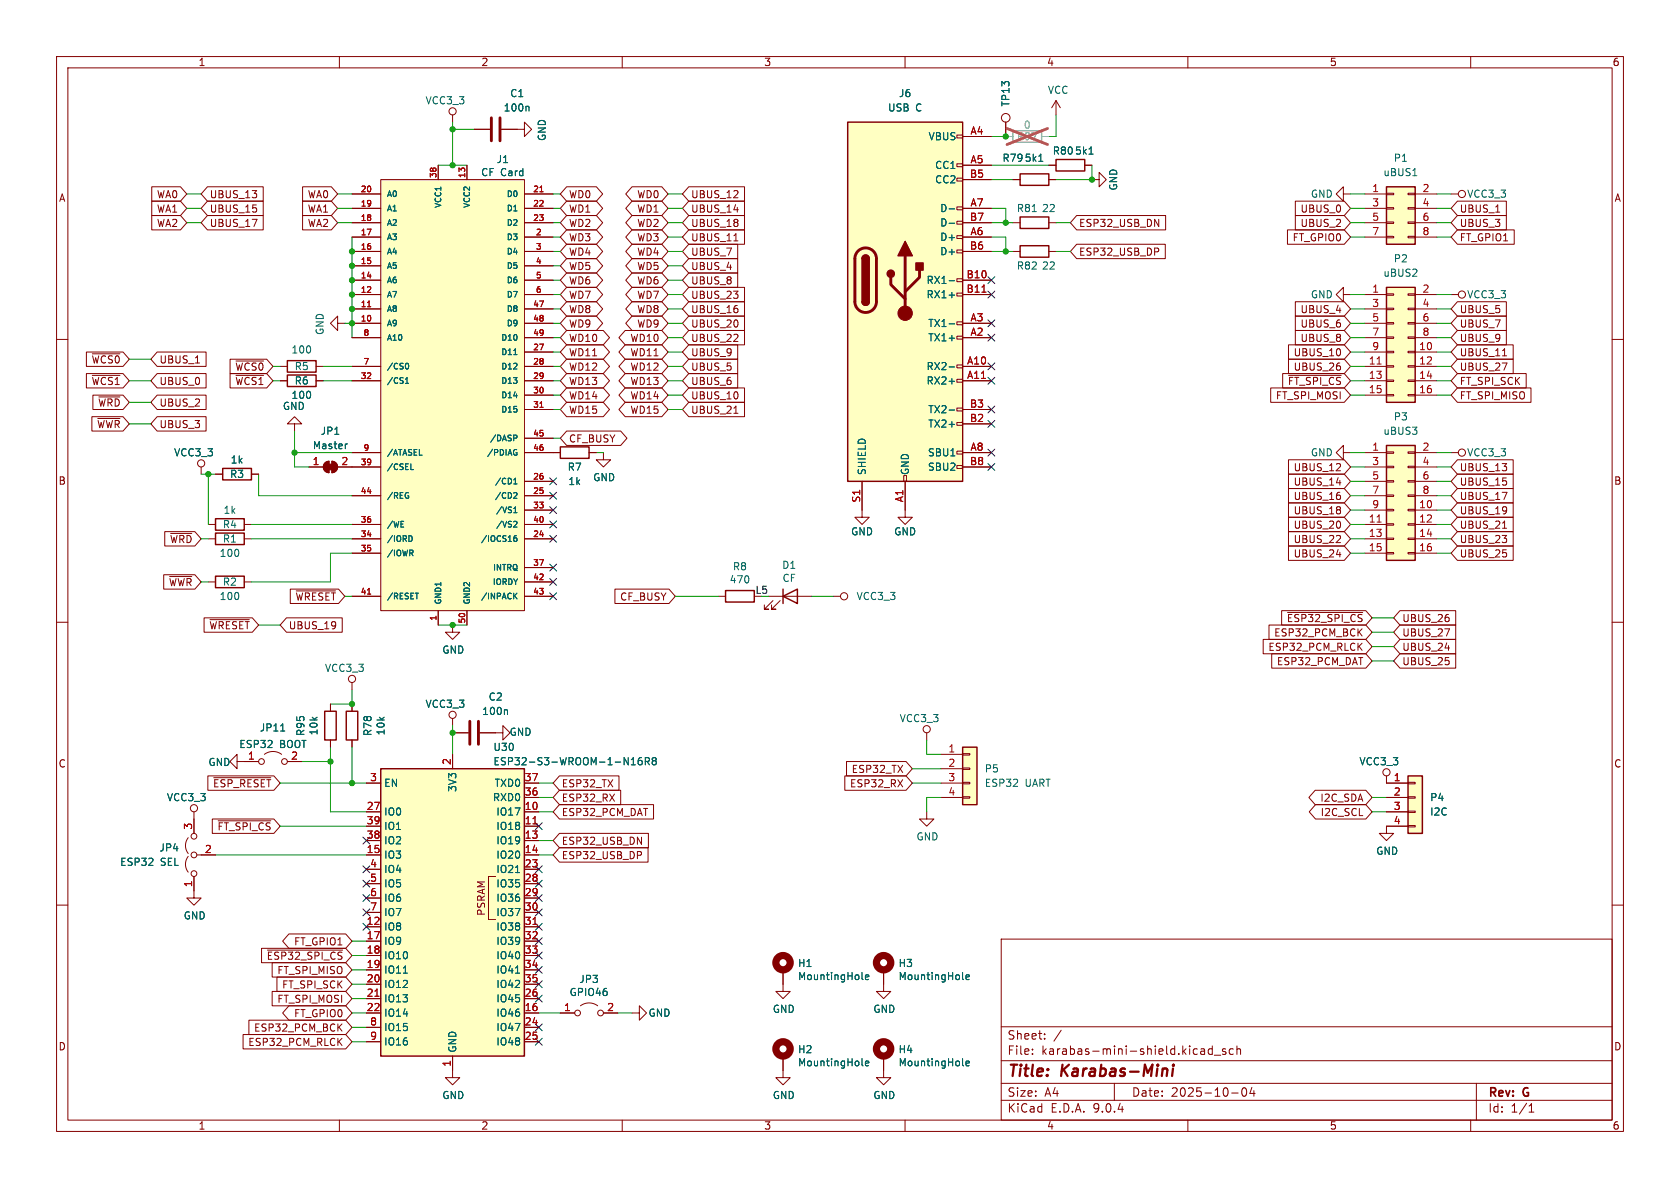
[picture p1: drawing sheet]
<svg xmlns="http://www.w3.org/2000/svg" width="297mm" height="210mm" viewBox="0 0 297 210" stroke-linecap="round" stroke-linejoin="round" font-family="sans-serif">
<defs><g id="words">
<g font-size="2.8" fill="#840000">
<text x="178" y="190.9">Title:</text>
<text x="187.7" y="190.9">Karabas-Mini</text>
</g>
<g font-size="2.1" fill="#840000">
<text x="178" y="184">Sheet:</text>
<text x="178" y="186.7">File:</text>
<text x="184.1" y="186.7">karabas-mini-shield.kicad_sch</text>
<text x="178" y="196.9">KiCad</text>
<text x="178" y="194.1">Size:</text>
<text x="184.7" y="194.1">A4</text>
<text x="185.7" y="196.9">E.D.A.</text>
<text x="193.3" y="196.9">9.0.4</text>
<text x="200" y="194.1">Date:</text>
<text x="207" y="194.1">2025-10-04</text>
<text x="263" y="194.3">Rev:</text>
<text x="263" y="196.9">Id:</text>
<text x="267.1" y="196.9">1/1</text>
<text x="269.4" y="194.3">G</text>
</g>
<g font-size="1.8" fill="#840000">
<text x="35" y="11.9">1</text>
<text x="85" y="11.9">2</text>
<text x="135" y="11.9">3</text>
<text x="185" y="11.9">4</text>
<text x="235" y="11.9">5</text>
<text x="285" y="11.9">6</text>
<text x="10.3" y="35.9">A</text>
<text x="27.6" y="35.2">WA0</text>
<text x="37" y="35.2">UBUS_13</text>
<text x="54.3" y="35.2">WA0</text>
<text x="100.5" y="35.2">WD0</text>
<text x="112.5" y="35.2">WD0</text>
<text x="122.1" y="35.2">UBUS_12</text>
<text x="285.3" y="35.9">A</text>
<text x="27.6" y="40.3">WA2</text>
<text x="27.6" y="37.8">WA1</text>
<text x="37" y="40.3">UBUS_17</text>
<text x="37" y="37.8">UBUS_15</text>
<text x="54.3" y="37.8">WA1</text>
<text x="54.3" y="40.3">WA2</text>
<text x="100.5" y="37.8">WD1</text>
<text x="100.5" y="40.3">WD2</text>
<text x="112.5" y="37.8">WD1</text>
<text x="112.5" y="40.3">WD2</text>
<text x="122.1" y="40.3">UBUS_18</text>
<text x="122.1" y="37.8">UBUS_14</text>
<text x="190.7" y="40.3">ESP32_USB_DN</text>
<text x="229.8" y="37.8">UBUS_0</text>
<text x="229.8" y="40.3">UBUS_2</text>
<text x="258" y="37.8">UBUS_1</text>
<text x="258" y="40.3">UBUS_3</text>
<text x="100.5" y="42.9">WD3</text>
<text x="100.5" y="45.4">WD4</text>
<text x="100.5" y="47.9">WD5</text>
<text x="112.5" y="42.9">WD3</text>
<text x="112.5" y="45.4">WD4</text>
<text x="112.5" y="47.9">WD5</text>
<text x="122.1" y="45.4">UBUS_7</text>
<text x="122.1" y="42.9">UBUS_11</text>
<text x="122.1" y="47.9">UBUS_4</text>
<text x="190.7" y="45.4">ESP32_USB_DP</text>
<text x="228.4" y="42.9">FT_GPIO0</text>
<text x="258" y="42.9">FT_GPIO1</text>
<text x="100.5" y="53">WD7</text>
<text x="100.5" y="50.5">WD6</text>
<text x="112.5" y="50.5">WD6</text>
<text x="112.5" y="53">WD7</text>
<text x="122.1" y="53">UBUS_23</text>
<text x="122.1" y="50.5">UBUS_8</text>
<text x="100.5" y="55.6">WD8</text>
<text x="100.5" y="58.1">WD9</text>
<text x="112.5" y="55.6">WD8</text>
<text x="112.5" y="58.1">WD9</text>
<text x="122.1" y="58.1">UBUS_20</text>
<text x="122.1" y="55.6">UBUS_16</text>
<text x="229.8" y="55.6">UBUS_4</text>
<text x="229.8" y="58.1">UBUS_6</text>
<text x="258" y="55.6">UBUS_5</text>
<text x="258" y="58.1">UBUS_7</text>
<text x="16.1" y="64.5">~{WCS0}</text>
<text x="28.1" y="64.5">UBUS_1</text>
<text x="41.5" y="65.7">~{WCS0}</text>
<text x="100.5" y="60.6">WD10</text>
<text x="100.5" y="63.2">WD11</text>
<text x="100.5" y="65.7">WD12</text>
<text x="111.3" y="60.6">WD10</text>
<text x="111.3" y="65.7">WD12</text>
<text x="111.3" y="63.2">WD11</text>
<text x="122.1" y="65.7">UBUS_5</text>
<text x="122.1" y="60.6">UBUS_22</text>
<text x="122.1" y="63.2">UBUS_9</text>
<text x="228.6" y="65.7">UBUS_26</text>
<text x="228.6" y="63.2">UBUS_10</text>
<text x="229.8" y="60.6">UBUS_8</text>
<text x="258" y="63.2">UBUS_11</text>
<text x="258" y="60.6">UBUS_9</text>
<text x="258" y="65.7">UBUS_27</text>
<text x="16.1" y="68.3">~{WCS1}</text>
<text x="28.1" y="68.3">UBUS_0</text>
<text x="41.5" y="68.3">~{WCS1}</text>
<text x="100.5" y="70.8">WD14</text>
<text x="100.5" y="68.3">WD13</text>
<text x="111.3" y="70.8">WD14</text>
<text x="111.3" y="68.3">WD13</text>
<text x="122.1" y="68.3">UBUS_6</text>
<text x="122.1" y="70.8">UBUS_10</text>
<text x="225.5" y="70.8">FT_SPI_MOSI</text>
<text x="227.6" y="68.3">~{FT_SPI_CS}</text>
<text x="258" y="70.8">FT_SPI_MISO</text>
<text x="258" y="68.3">FT_SPI_SCK</text>
<text x="17.1" y="75.9">~{WWR}</text>
<text x="17.2" y="72.1">~{WRD}</text>
<text x="28.1" y="75.9">UBUS_3</text>
<text x="28.1" y="72.1">UBUS_2</text>
<text x="100.5" y="73.3">WD15</text>
<text x="111.3" y="73.3">WD15</text>
<text x="122.1" y="73.3">UBUS_21</text>
<text x="100.5" y="78.4">CF_BUSY</text>
<text x="228.6" y="83.5">UBUS_12</text>
<text x="258" y="83.5">UBUS_13</text>
<text x="10.3" y="85.9">B</text>
<text x="228.6" y="86">UBUS_14</text>
<text x="228.6" y="88.6">UBUS_16</text>
<text x="258" y="88.6">UBUS_17</text>
<text x="258" y="86">UBUS_15</text>
<text x="285.3" y="85.9">B</text>
<text x="228.6" y="91.1">UBUS_18</text>
<text x="228.6" y="93.7">UBUS_20</text>
<text x="258" y="93.7">UBUS_21</text>
<text x="258" y="91.1">UBUS_19</text>
<text x="228.6" y="96.2">UBUS_22</text>
<text x="228.6" y="98.7">UBUS_24</text>
<text x="258" y="96.2">UBUS_23</text>
<text x="258" y="98.7">UBUS_25</text>
<text x="109.5" y="106.4">CF_BUSY</text>
<text x="36.9" y="111.4">~{WRESET}</text>
<text x="51" y="111.4">UBUS_19</text>
<text x="225.2" y="112.7">ESP32_PCM_BCK</text>
<text x="227.4" y="110.2">~{ESP32_SPI_CS}</text>
<text x="247.8" y="112.7">UBUS_27</text>
<text x="247.8" y="110.2">UBUS_26</text>
<text x="224.1" y="115.3">ESP32_PCM_RLCK</text>
<text x="225.6" y="117.8">ESP32_PCM_DAT</text>
<text x="247.8" y="115.3">UBUS_24</text>
<text x="247.8" y="117.8">UBUS_25</text>
<text x="10.3" y="135.9">C</text>
<text x="150.5" y="136.8">ESP32_TX</text>
<text x="285.3" y="135.9">C</text>
<text x="37.6" y="139.4">~{ESP_RESET}</text>
<text x="99.2" y="139.4">ESP32_TX</text>
<text x="99.2" y="141.9">ESP32_RX</text>
<text x="150.2" y="139.4">ESP32_RX</text>
<text x="233.3" y="141.9">I2C_SDA</text>
<text x="38.3" y="147">~{FT_SPI_CS}</text>
<text x="99.2" y="144.5">ESP32_PCM_DAT</text>
<text x="99.2" y="149.5">ESP32_USB_DN</text>
<text x="233.4" y="144.5">I2C_SCL</text>
<text x="99.2" y="152.1">ESP32_USB_DP</text>
<text x="86" y="162" transform="rotate(-90 86 162)">PSRAM</text>
<text x="51.9" y="167.3">FT_GPIO1</text>
<text x="47.1" y="169.9">~{ESP32_SPI_CS}</text>
<text x="48.9" y="172.4">FT_SPI_MISO</text>
<text x="48.9" y="177.5">FT_SPI_MOSI</text>
<text x="49.8" y="174.9">FT_SPI_SCK</text>
<text x="10.3" y="185.9">D</text>
<text x="43.8" y="185.1">ESP32_PCM_RLCK</text>
<text x="44.8" y="182.6">ESP32_PCM_BCK</text>
<text x="51.9" y="180">FT_GPIO0</text>
<text x="285.3" y="185.9">D</text>
<text x="35" y="199.9">1</text>
<text x="85" y="199.9">2</text>
<text x="135" y="199.9">3</text>
<text x="185" y="199.9">4</text>
<text x="235" y="199.9">5</text>
<text x="285" y="199.9">6</text>
</g>
<g font-size="1.8" fill="#006464">
<text x="90.1" y="17.4">C1</text>
<text x="158.8" y="17.4">J6</text>
<text x="185.2" y="16.8">VCC</text>
<text x="75.1" y="18.6">VCC3_3</text>
<text x="88.9" y="19.9">100n</text>
<text x="156.9" y="19.9">USB</text>
<text x="161.9" y="19.9">C</text>
<text x="178.7" y="18.9" transform="rotate(-90 178.7 18.9)">TP13</text>
<text x="87.7" y="29">J1</text>
<text x="96.7" y="25" transform="rotate(-90 96.7 25)">GND</text>
<text x="164.1" y="25">VBUS</text>
<text x="177.1" y="28.8">R79</text>
<text x="181.1" y="28.8">5k1</text>
<text x="186" y="27.5">R80</text>
<text x="189.9" y="27.5">5k1</text>
<text x="246.3" y="28.8">P1</text>
<text x="85" y="31.3">CF Card</text>
<text x="165.2" y="30.1">CC1</text>
<text x="165.2" y="32.6">CC2</text>
<text x="197.7" y="33.8" transform="rotate(-90 197.7 33.8)">GND</text>
<text x="231.6" y="35.2">GND</text>
<text x="244.5" y="31.3">uBUS1</text>
<text x="259.3" y="35.2">VCC3_3</text>
<text x="166.1" y="37.7">D-</text>
<text x="166.1" y="40.2">D-</text>
<text x="179.7" y="37.7">R81</text>
<text x="184.1" y="37.7">22</text>
<text x="166.1" y="42.8">D+</text>
<text x="166.1" y="45.3">D+</text>
<text x="179.7" y="47.9">R82</text>
<text x="184.1" y="47.9">22</text>
<text x="246.3" y="46.6">P2</text>
<text x="163.7" y="50.4">RX1-</text>
<text x="163.7" y="52.9">RX1+</text>
<text x="231.6" y="52.9">GND</text>
<text x="244.5" y="49.1">uBUS2</text>
<text x="259.3" y="52.9">VCC3_3</text>
<text x="57.4" y="59.3" transform="rotate(-90 57.4 59.3)">GND</text>
<text x="164" y="58">TX1-</text>
<text x="51.4" y="62.7">100</text>
<text x="52" y="65.6">R5</text>
<text x="163.7" y="65.6">RX2-</text>
<text x="164" y="60.6">TX1+</text>
<text x="51.4" y="70.7">100</text>
<text x="52" y="68.2">R6</text>
<text x="163.7" y="68.2">RX2+</text>
<text x="49.9" y="72.7">GND</text>
<text x="56.6" y="77.1">JP1</text>
<text x="164" y="73.3">TX2-</text>
<text x="164" y="75.8">TX2+</text>
<text x="244.5" y="77.1">uBUS3</text>
<text x="246.3" y="74.5">P3</text>
<text x="30.7" y="80.9">VCC3_3</text>
<text x="40.7" y="82.1">1k</text>
<text x="55.2" y="79.6">Master</text>
<text x="100.3" y="83.4">R7</text>
<text x="163.9" y="80.9">SBU1</text>
<text x="163.9" y="83.4">SBU2</text>
<text x="231.6" y="80.9">GND</text>
<text x="259.3" y="80.9">VCC3_3</text>
<text x="40.6" y="84.7">R3</text>
<text x="100.4" y="86">1k</text>
<text x="104.8" y="85.3">GND</text>
<text x="153.3" y="84.1" transform="rotate(-90 153.3 84.1)">SHIELD</text>
<text x="160.9" y="84.1" transform="rotate(-90 160.9 84.1)">GND</text>
<text x="39.3" y="93.6">R4</text>
<text x="39.4" y="91">1k</text>
<text x="150.4" y="94.8">GND</text>
<text x="158" y="94.8">GND</text>
<text x="38.7" y="98.7">100</text>
<text x="39.3" y="96.1">R1</text>
<text x="129.5" y="101">R8</text>
<text x="138.2" y="100.8">D1</text>
<text x="38.7" y="106.3">100</text>
<text x="39.3" y="103.7">R2</text>
<text x="128.9" y="103.3">470</text>
<text x="138.2" y="103.1">CF</text>
<text x="151.3" y="106.3">VCC3_3</text>
<text x="57.4" y="119">VCC3_3</text>
<text x="78.1" y="115.7">GND</text>
<text x="75.1" y="125.3">VCC3_3</text>
<text x="86.3" y="124.1">C2</text>
<text x="45.8" y="129.5">JP11</text>
<text x="54" y="130.2" transform="rotate(-90 54 130.2)">R95</text>
<text x="56.3" y="130.1" transform="rotate(-90 56.3 130.1)">10k</text>
<text x="65.9" y="130.2" transform="rotate(-90 65.9 130.2)">R78</text>
<text x="68.2" y="130.1" transform="rotate(-90 68.2 130.1)">10k</text>
<text x="85.1" y="126.6">100n</text>
<text x="90" y="130.3">GND</text>
<text x="159" y="127.9">VCC3_3</text>
<text x="36.7" y="135.6">GND</text>
<text x="42.2" y="132.4">ESP32</text>
<text x="49.4" y="132.4">BOOT</text>
<text x="87.1" y="132.9">U30</text>
<text x="87.1" y="135.5">ESP32-S3-WROOM-1-N16R8</text>
<text x="174" y="136.8">P5</text>
<text x="240.2" y="135.5">VCC3_3</text>
<text x="29.4" y="141.8">VCC3_3</text>
<text x="67.8" y="139.3">EN</text>
<text x="80.9" y="140.1" transform="rotate(-90 80.9 140.1)">3V3</text>
<text x="87" y="141.8">RXD0</text>
<text x="87.3" y="139.3">TXD0</text>
<text x="174" y="139.3">ESP32</text>
<text x="181.2" y="139.3">UART</text>
<text x="252.7" y="141.8">P4</text>
<text x="67.8" y="144.4">IO0</text>
<text x="67.8" y="146.9">IO1</text>
<text x="67.8" y="149.5">IO2</text>
<text x="87.6" y="144.4">IO17</text>
<text x="87.6" y="146.9">IO18</text>
<text x="87.6" y="149.5">IO19</text>
<text x="161.9" y="148.8">GND</text>
<text x="252.7" y="144.4">I2C</text>
<text x="21.1" y="153.3">ESP32</text>
<text x="28.1" y="150.7">JP4</text>
<text x="28.4" y="153.3">SEL</text>
<text x="67.8" y="152">IO3</text>
<text x="67.8" y="154.5">IO4</text>
<text x="87.6" y="152">IO20</text>
<text x="87.6" y="154.5">IO21</text>
<text x="243.2" y="151.3">GND</text>
<text x="67.8" y="157.1">IO5</text>
<text x="67.8" y="159.6">IO6</text>
<text x="87.6" y="157.1">IO35</text>
<text x="87.6" y="159.6">IO36</text>
<text x="32.4" y="162.7">GND</text>
<text x="67.8" y="162.2">IO7</text>
<text x="67.8" y="164.7">IO8</text>
<text x="67.8" y="167.2">IO9</text>
<text x="87.6" y="162.2">IO37</text>
<text x="87.6" y="164.7">IO38</text>
<text x="87.6" y="167.2">IO39</text>
<text x="67.8" y="169.8">IO10</text>
<text x="67.8" y="172.3">IO11</text>
<text x="87.6" y="169.8">IO40</text>
<text x="87.6" y="172.3">IO41</text>
<text x="102.3" y="174">JP3</text>
<text x="141" y="171.1">H1</text>
<text x="141" y="173.5">MountingHole</text>
<text x="158.8" y="171.1">H3</text>
<text x="158.8" y="173.5">MountingHole</text>
<text x="67.8" y="174.9">IO12</text>
<text x="67.8" y="177.4">IO13</text>
<text x="67.8" y="179.9">IO14</text>
<text x="87.6" y="174.9">IO42</text>
<text x="87.6" y="177.4">IO45</text>
<text x="87.6" y="179.9">IO46</text>
<text x="100.6" y="176.3">GPIO46</text>
<text x="114.5" y="179.9">GND</text>
<text x="136.5" y="179.2">GND</text>
<text x="154.3" y="179.2">GND</text>
<text x="67.8" y="182.5">IO15</text>
<text x="67.8" y="185">IO16</text>
<text x="87.6" y="182.5">IO47</text>
<text x="87.6" y="185">IO48</text>
<text x="80.9" y="186.2" transform="rotate(-90 80.9 186.2)">GND</text>
<text x="141" y="186.4">H2</text>
<text x="141" y="188.7">MountingHole</text>
<text x="158.8" y="186.4">H4</text>
<text x="158.8" y="188.7">MountingHole</text>
<text x="78.1" y="194.5">GND</text>
<text x="136.5" y="194.5">GND</text>
<text x="154.3" y="194.5">GND</text>
</g>
<g font-size="1.8" fill="#a90000">
<text x="171.5" y="23.9">A4</text>
<text x="171.5" y="29">A5</text>
<text x="171.4" y="31.5">B5</text>
<text x="242.5" y="34">1</text>
<text x="251.4" y="34">2</text>
<text x="171.4" y="39.1">B7</text>
<text x="171.5" y="36.6">A7</text>
<text x="171.5" y="41.7">A6</text>
<text x="242.5" y="36.6">3</text>
<text x="242.5" y="39.1">5</text>
<text x="242.5" y="41.7">7</text>
<text x="251.4" y="36.6">4</text>
<text x="251.4" y="39.1">6</text>
<text x="251.4" y="41.7">8</text>
<text x="171.4" y="44.2">B6</text>
<text x="170.8" y="49.3">B10</text>
<text x="170.8" y="51.8">B11</text>
<text x="242.5" y="51.8">1</text>
<text x="251.4" y="51.8">2</text>
<text x="171.5" y="56.9">A3</text>
<text x="171.5" y="59.4">A2</text>
<text x="242.5" y="54.4">3</text>
<text x="242.5" y="56.9">5</text>
<text x="242.5" y="59.4">7</text>
<text x="251.4" y="54.4">4</text>
<text x="251.4" y="56.9">6</text>
<text x="251.4" y="59.4">8</text>
<text x="170.9" y="64.5">A10</text>
<text x="241.9" y="64.5">11</text>
<text x="242.5" y="62">9</text>
<text x="250.8" y="62">10</text>
<text x="250.8" y="64.5">12</text>
<text x="170.9" y="67.1">A11</text>
<text x="241.9" y="67.1">13</text>
<text x="241.9" y="69.6">15</text>
<text x="250.8" y="67.1">14</text>
<text x="250.8" y="69.6">16</text>
<text x="171.4" y="72.1">B3</text>
<text x="171.4" y="74.7">B2</text>
<text x="55.2" y="82.3">1</text>
<text x="60.3" y="82.3">2</text>
<text x="171.4" y="82.3">B8</text>
<text x="171.5" y="79.8">A8</text>
<text x="242.5" y="79.8">1</text>
<text x="242.5" y="82.3">3</text>
<text x="251.4" y="79.8">2</text>
<text x="251.4" y="82.3">4</text>
<text x="152.1" y="88.9" transform="rotate(-90 152.1 88.9)">S1</text>
<text x="159.8" y="88.9" transform="rotate(-90 159.8 88.9)">A1</text>
<text x="242.5" y="84.8">5</text>
<text x="242.5" y="87.4">7</text>
<text x="242.5" y="89.9">9</text>
<text x="250.8" y="89.9">10</text>
<text x="251.4" y="84.8">6</text>
<text x="251.4" y="87.4">8</text>
<text x="241.9" y="92.5">11</text>
<text x="241.9" y="95">13</text>
<text x="250.8" y="92.5">12</text>
<text x="250.8" y="95">14</text>
<text x="241.9" y="97.5">15</text>
<text x="250.8" y="97.5">16</text>
<text x="43.7" y="134.4">1</text>
<text x="51.4" y="134.4">2</text>
<text x="79.8" y="135.3" transform="rotate(-90 79.8 135.3)">2</text>
<text x="167.6" y="133.1">1</text>
<text x="167.6" y="135.6">2</text>
<text x="64.7" y="143.3">27</text>
<text x="65.3" y="138.2">3</text>
<text x="92.7" y="138.2">37</text>
<text x="92.7" y="140.7">36</text>
<text x="92.7" y="143.3">10</text>
<text x="167.6" y="138.2">3</text>
<text x="167.6" y="140.7">4</text>
<text x="246.3" y="138.2">1</text>
<text x="246.3" y="140.7">2</text>
<text x="246.3" y="143.3">3</text>
<text x="34" y="146.8" transform="rotate(-90 34 146.8)">3</text>
<text x="64.7" y="145.8">39</text>
<text x="64.7" y="148.3">38</text>
<text x="92.7" y="145.8">11</text>
<text x="92.7" y="148.3">13</text>
<text x="246.3" y="145.8">4</text>
<text x="36.1" y="150.9">2</text>
<text x="64.7" y="150.9">15</text>
<text x="65.3" y="153.4">4</text>
<text x="65.3" y="156">5</text>
<text x="92.7" y="150.9">14</text>
<text x="92.7" y="153.4">23</text>
<text x="92.7" y="156">28</text>
<text x="34" y="156.9" transform="rotate(-90 34 156.9)">1</text>
<text x="65.3" y="158.5">6</text>
<text x="65.3" y="161">7</text>
<text x="92.7" y="158.5">29</text>
<text x="92.7" y="161">30</text>
<text x="64.7" y="163.6">12</text>
<text x="64.7" y="166.1">17</text>
<text x="92.7" y="163.6">31</text>
<text x="92.7" y="166.1">32</text>
<text x="64.7" y="168.7">18</text>
<text x="64.7" y="171.2">19</text>
<text x="64.7" y="173.7">20</text>
<text x="92.7" y="168.7">33</text>
<text x="92.7" y="171.2">34</text>
<text x="92.7" y="173.7">35</text>
<text x="64.7" y="176.3">21</text>
<text x="64.7" y="178.8">22</text>
<text x="92.7" y="176.3">26</text>
<text x="92.7" y="178.8">16</text>
<text x="99.6" y="178.8">1</text>
<text x="107.2" y="178.8">2</text>
<text x="65.3" y="181.4">8</text>
<text x="65.3" y="183.9">9</text>
<text x="92.7" y="181.4">24</text>
<text x="92.7" y="183.9">25</text>
<text x="79.8" y="188.7" transform="rotate(-90 79.8 188.7)">1</text>
</g>
<g font-size="1.8" fill="#989898">
<text x="180.9" y="23">0</text>
<text x="179.7" y="25">R97</text>
</g>
<g font-size="1.8" fill="#009600">
<text x="29.9" y="96.2">~{WRD}</text>
<text x="29.8" y="103.8">~{WWR}</text>
<text x="52.1" y="106.4">~{WRESET}</text>
<text x="133.4" y="105.1">L5</text>
</g>
<g font-size="1.4" fill="#a90000">
<text x="63.7" y="34">20</text>
<text x="77.2" y="31.6" transform="rotate(-90 77.2 31.6)">38</text>
<text x="82.3" y="31.6" transform="rotate(-90 82.3 31.6)">13</text>
<text x="94.2" y="34">21</text>
<text x="63.7" y="36.6">19</text>
<text x="63.7" y="39.1">18</text>
<text x="63.7" y="41.7">17</text>
<text x="94.2" y="36.6">22</text>
<text x="94.2" y="39.1">23</text>
<text x="94.6" y="41.7">2</text>
<text x="63.7" y="44.2">16</text>
<text x="63.7" y="46.7">15</text>
<text x="94.6" y="44.2">3</text>
<text x="94.6" y="46.7">4</text>
<text x="63.7" y="49.3">14</text>
<text x="63.7" y="51.8">12</text>
<text x="94.6" y="49.3">5</text>
<text x="94.6" y="51.8">6</text>
<text x="63.7" y="54.4">11</text>
<text x="63.7" y="56.9">10</text>
<text x="64.2" y="59.4">8</text>
<text x="94.2" y="54.4">47</text>
<text x="94.2" y="56.9">48</text>
<text x="94.2" y="59.4">49</text>
<text x="64.2" y="64.5">7</text>
<text x="94.2" y="62">27</text>
<text x="94.2" y="64.5">28</text>
<text x="63.7" y="67.1">32</text>
<text x="94.2" y="67.1">29</text>
<text x="94.2" y="69.6">30</text>
<text x="94.2" y="72.1">31</text>
<text x="94.2" y="77.2">45</text>
<text x="63.7" y="82.3">39</text>
<text x="64.2" y="79.8">9</text>
<text x="94.2" y="79.8">46</text>
<text x="63.7" y="87.4">44</text>
<text x="94.2" y="84.8">26</text>
<text x="94.2" y="87.4">25</text>
<text x="94.2" y="89.9">33</text>
<text x="63.7" y="92.5">36</text>
<text x="63.7" y="95">34</text>
<text x="94.2" y="92.5">40</text>
<text x="94.2" y="95">24</text>
<text x="63.7" y="97.5">35</text>
<text x="94.2" y="100.1">37</text>
<text x="63.7" y="105.2">41</text>
<text x="94.2" y="102.6">42</text>
<text x="94.2" y="105.2">43</text>
<text x="77.2" y="109.8" transform="rotate(-90 77.2 109.8)">1</text>
<text x="82.3" y="110.3" transform="rotate(-90 82.3 110.3)">50</text>
</g>
<g font-size="1.4" fill="#006464">
<text x="68.3" y="35">A0</text>
<text x="89.5" y="35">D0</text>
<text x="68.3" y="37.6">A1</text>
<text x="68.3" y="40.1">A2</text>
<text x="78.2" y="36.9" transform="rotate(-90 78.2 36.9)">VCC1</text>
<text x="83.3" y="36.9" transform="rotate(-90 83.3 36.9)">VCC2</text>
<text x="89.5" y="37.6">D1</text>
<text x="89.5" y="40.1">D2</text>
<text x="68.3" y="42.6">A3</text>
<text x="68.3" y="45.2">A4</text>
<text x="68.3" y="47.7">A5</text>
<text x="89.5" y="42.6">D3</text>
<text x="89.5" y="45.2">D4</text>
<text x="89.5" y="47.7">D5</text>
<text x="68.3" y="50.3">A6</text>
<text x="68.3" y="52.8">A7</text>
<text x="89.5" y="50.3">D6</text>
<text x="89.5" y="52.8">D7</text>
<text x="68.3" y="55.3">A8</text>
<text x="68.3" y="57.9">A9</text>
<text x="89.5" y="55.3">D8</text>
<text x="89.5" y="57.9">D9</text>
<text x="68.3" y="60.4">A10</text>
<text x="68.3" y="65.5">/CS0</text>
<text x="88.5" y="60.4">D10</text>
<text x="88.5" y="63">D11</text>
<text x="88.5" y="65.5">D12</text>
<text x="68.3" y="68">/CS1</text>
<text x="88.5" y="68">D13</text>
<text x="88.5" y="70.6">D14</text>
<text x="88.5" y="73.1">D15</text>
<text x="68.3" y="80.7">/ATASEL</text>
<text x="68.3" y="83.3">/CSEL</text>
<text x="86" y="80.7">/PDIAG</text>
<text x="86.5" y="78.2">/DASP</text>
<text x="68.3" y="88.4">/REG</text>
<text x="87.4" y="85.8">/CD1</text>
<text x="87.4" y="88.4">/CD2</text>
<text x="68.3" y="93.4">/WE</text>
<text x="68.3" y="96">/IORD</text>
<text x="84.9" y="96">/IOCS16</text>
<text x="87.6" y="90.9">/VS1</text>
<text x="87.6" y="93.4">/VS2</text>
<text x="68.3" y="98.5">/IOWR</text>
<text x="87" y="101.1">INTRQ</text>
<text x="68.3" y="106.1">/RESET</text>
<text x="78.2" y="106.9" transform="rotate(-90 78.2 106.9)">GND1</text>
<text x="83.3" y="106.9" transform="rotate(-90 83.3 106.9)">GND2</text>
<text x="84.9" y="106.1">/INPACK</text>
<text x="87" y="103.6">IORDY</text>
</g>
</g></defs>
<g fill="none" stroke="#840000" stroke-width=".18">
<path d="M10 10h277v190h-277zM12 12h273v186h-273zM60 10v2M110 10v2M160 10v2M210 10v2M260 10v2M179.1 39.4h1.2M185.4 39.4h1.3M179.1 44.5h1.2M185.4 44.5h1.3M10 60h2"/>
<path d="M49.5 67.3h1.3M52.1 74.9h1.2l-1.2-1.2-1.3 1.2h1.3v1.3M55.9 67.3h1.2M285 60h2M35.6 82.6v1.2M36.8 92.7h1.3M36.8 95.3h1.3M38.1 83.8h1.3M43.2 92.7h1.2M43.2 95.3h1.2M44.4 83.8h1.3M10 110h2"/>
<path d="M36.8 102.9h1.3M43.2 102.9h1.2M80 110.5v1.3h1.3l-1.3 1.2-1.3-1.2h1.3M285 110h2M41.9 134.6v-1.2l-1.3 1.2 1.3 1.3v-1.3h3.8M46.7 133.4a2.54 2.54 0 0 1 3.1 0M50.8 134.6h2.5M58.4 124.5v1.2M58.4 130.8v1.3M62.2 120.7v1.2M62.2 124.5v1.2M62.2 130.8v1.3"/>
<path d="M80 127v1.3M80 129.5h2.8M84.8 129.5h4.1v-1.2l1.3 1.2-1.3 1.3v-1.3M10 160h2M177 166h108v32h-108zM285 160h2M60 198v2M110 198v2M160 198v2M177 194.5h108M177 191.5h108M177 187.5h108"/>
<path d="M177 181.5h108M182.5 186.3v.1M182.5 185.5v.1M184.7 183.6v.1M184.7 182.8v.1M187.6 182.1l-1.3 2M197 191.5v3M210 198v2M212.5 185.4h.2l.3 .2v.8M213 186.3l-.5 .1M213 185.8h-.5M214.3 185.5l-.4-.1-.3 .3v.4l.1 .2h.6"/>
<path d="M214.3 184.9v1.5M214.7 186.5h1.1M216.7 185.5l-.4-.1-.2 .2 .1 .2 .5 .2v.3h-.6M217.7 193.2h1.2M218 185.5l-.4-.1-.3 .3v.4l.2 .2h.5M218.7 185.5l.2-.1 .3 .1 .1 .9M218.7 184.9v1.5M219.7 192.4l.2-.1a.81 .81 0 0 1 .6 .6 .81 .81 0 0 1-.3 .8l-.2 .1a.81 .81 0 0 1-.3-1.4zM221.3 192.2l-.3 1.1h.9M221.7 192.8v1M260 198v2M261 191.5v6.5"/>
<path d="M270.3 196.6h.9M270.3 195.5l.4-.4v1.5"/>
<circle cx="35.6" cy="81.9" r=".63"/>
<circle cx="46.2" cy="134.6" r=".51"/>
<circle cx="50.3" cy="134.6" r=".51"/>
<circle cx="62.2" cy="120" r=".63"/>
<circle cx="80" cy="126.4" r=".63"/>
</g>
<path d="M206.3 189v1.2M207.4 188.9l-.2 1.3M207.5 188.2l-.1 .2M207.5 188.2l-.2 .1 .1 .1M207.5 188.2v.1l-.1 .1" fill="none" stroke="#840000" stroke-width=".4"/>
<path d="M180.3 38.4h5.1v2h-5.1zM180.3 43.4h5.1v2.1h-5.1zM50.8 66.3h5.1v2h-5.1zM38.1 91.7h5.1v2h-5.1zM38.1 94.2h5.1v2.1h-5.1zM39.4 82.8h5v2h-5zM38.1 101.9h5.1v2h-5.1zM57.4 125.7h2v5.1h-2zM61.2 125.7h2v5.1h-2z" fill="none" stroke="#840000" stroke-width=".25"/>
<path d="M182.5 37.4h.7M49.6 129.2h.7M89.5 125.5l.2 .1v.7" fill="none" stroke="#006464" stroke-width=".18"/>
<path d="M83.1 127.5v4.1M84.6 127.5v4.1" fill="none" stroke="#840000" stroke-width=".51"/>
<path d="M67.3 31.8h25.4v76.2h-25.4z" fill="#ffffc2"/>
<g fill="none" stroke="#840000" stroke-width=".18">
<path d="M62.2 34.3h5.1M62.2 36.8h5.1M62.2 39.4h5.1M67.3 31.8h25.4v76.2h-25.4zM77.5 29.2v2.6M80 20.3v1.3M82.5 29.2v2.6M83.8 22.9h2.8M88.6 22.9h4.1v1.2l1.3-1.2-1.3-1.3v1.3M92.7 34.3h5.1M92.7 36.8h5.1M92.7 39.4h5.1"/>
<path d="M59.7 57.2v-1.3l-1.3 1.3 1.3 1.2v-1.2h1.3M62.2 41.9h5.1M62.2 44.5h5.1M62.2 47h5.1M62.2 49.5h5.1M62.2 52.1h5.1M62.2 54.6h5.1M62.2 57.2h5.1M62.2 59.7h5.1M92.7 41.9h5.1M92.7 44.5h5.1M92.7 47h5.1"/>
<path d="M92.7 49.5h5.1M92.7 52.1h5.1M92.7 54.6h5.1M92.7 57.2h5.1M92.7 59.7h5.1M49.5 64.8h1.3M55.9 64.8h1.2M62.2 64.8h5.1M62.2 67.3h5.1M92.7 64.8h5.1M92.7 67.3h5.1M92.7 62.2h5.1"/>
<path d="M92.7 69.9h5.1M92.7 72.4h5.1M92.7 77.5h5.1M54.6 82.6h2.5M57.4 81.8l.8-.3v2.1a1.02 1.02 0 0 1-1-.7 1.02 1.02 0 0 1 .2-1.1zM58.7 81.5a1.02 1.02 0 0 1 1 1.1 1.02 1.02 0 0 1-1 1zM59.7 82.6h7.6M62.2 80h5.1M62.2 87.6h5.1M62.2 92.7h5.1M62.2 95.3h5.1M62.2 97.8h5.1"/>
<path d="M92.7 80h5.1M92.7 87.6h5.1M92.7 92.7h5.1M92.7 95.3h5.1M92.7 85.1h5.1M92.7 90.2h5.1M237.5 80v-1.3l-1.3 1.3 1.3 1.3v-1.3h1.3M62.2 105.4h5.1M77.5 108v2.5M82.5 108v2.5M92.7 105.4h5.1M92.7 100.3h5.1"/>
<path d="M92.7 102.9h5.1M33.3 151.4a2.26 2.26 0 0 0 0 2.8M33.3 148.1a2.26 2.26 0 0 0 0 2.8M34.3 154.9v3.9h1.3l-1.3 1.2-1.3-1.2h1.3M34.3 143.5v3.8M34.8 151.1h3.3"/>
<circle cx="80" cy="19.7" r=".63"/>
<circle cx="34.3" cy="142.9" r=".63"/>
<circle cx="34.3" cy="151.1" r=".51"/>
<circle cx="34.3" cy="147.8" r=".51"/>
<circle cx="34.3" cy="154.4" r=".51"/>
</g>
<path d="M95.4 33.9h.6M65 54.2h.5M95.4 72h.6M65 105h.5" fill="none" stroke="#a90000" stroke-width=".18"/>
<g fill="none" stroke="#006464" stroke-width=".18">
<path d="M93.3 18.8l.2 .2v.6M61.4 78.5h-.2M71.7 67.8h.5M71.7 67l.3-.2v1M71.9 64.2a.54 .54 0 0 1 .4 .5 .54 .54 0 0 1-.4 .5M90.8 62.7h.6M90.8 76.9h.4l.2 .2-.1 .3h-.5M91.1 79.5h.3M70.9 93.2h.5M70.9 92.2h.5M72.1 87.7h.1v.3l-.1 .1M72.1 87.1h.1"/>
<path d="M72.6 83h.5M72.7 94.7l.2 .4-.2 .6M72.7 97.8l.3 .5M73 97.3v.4M74.1 80.5h.5M90.8 85.6h.6M90.8 84.8l.3-.3v1.1M90.8 89.9l.3-.3v1M90.8 90.6h.6M91 92.2h.3l.1 .2-.6 .8h.6M91 87.1h.3l.1 .3-.6 .7h.6M91.2 80h.2v.4l-.3 .1"/>
<path d="M91.3 94.7h-.3l-.1 .2-.1 .6 .2 .2 .4-.1-.1-.5h-.3l-.2 .2M73.4 104.9h.6M91 105.3l.4 .6M91.4 104.9l-.6 .5"/>
</g>
<path d="M86.9 20.8v4.1M88.4 20.8v4.1" fill="none" stroke="#840000" stroke-width=".51"/>
<g fill="#840000" stroke="#840000" stroke-width=".18">
<path d="M57.9 82h1v1.1h-1z"/>
<path d="M57.4 81.8l.8-.3v2.1a1.02 1.02 0 0 1-1-.7 1.02 1.02 0 0 1 .2-1.1z"/>
<path d="M58.7 81.5a1.02 1.02 0 0 1 1 1.1 1.02 1.02 0 0 1-1 1z"/>
</g>
<path d="M50.8 63.8h5.1v2h-5.1z" fill="none" stroke="#840000" stroke-width=".25"/>
<path d="M170.2 132.1h2.5v10.1h-2.5z" fill="#ffffc2"/>
<path d="M99.1 79h5v2h-5zM128.3 104.4h5v2h-5zM138.4 105.4l2.6-1.3v2.6zM138.4 104.1v2.6M170.2 132.1h2.5v10.1h-2.5z" fill="none" stroke="#840000" stroke-width=".25"/>
<g fill="none" stroke="#840000" stroke-width=".18">
<path d="M97.8 80h1.3M104.1 80h1.3M106.7 80v1.3h1.2l-1.2 1.3-1.3-1.3h1.3M152.4 90.2v1.2h1.3l-1.3 1.3-1.3-1.3h1.3M160 90.2v1.2h1.3l-1.3 1.3-1.3-1.3h1.3M127 105.4h1.3M135.9 105.4h7.6M136.7 106.2l-1.6 1.5h.8h-.8v-.8M137.9 106.2l-1.5 1.5h.8h-.8v-.8M147.3 105.4h1.3M166.4 133.4h3.8M166.4 135.9h3.8"/>
<path d="M166.4 138.4h3.8M170.2 133.2h1.2v.3h-1.2zM170.2 135.8h1.2v.2h-1.2zM170.2 138.3h1.2v.3h-1.2zM163.8 143.5v1.3h1.3l-1.3 1.3-1.2-1.3h1.2M166.4 141h3.8M170.2 140.8h1.2v.3h-1.2z"/>
<circle cx="149.2" cy="105.4" r=".63"/>
</g>
<path d="M248.9 137.2h2.6v10.1h-2.6z" fill="#ffffc2"/>
<path d="M248.9 137.2h2.6v10.1h-2.6z" fill="none" stroke="#840000" stroke-width=".25"/>
<g fill="none" stroke="#840000" stroke-width=".18">
<path d="M256.5 34.3h1.3M256.5 80h1.3M163.8 129.5v1.3M245.1 137.2v1.2h3.8M248.9 138.3h1.3v.3h-1.3zM245.1 141h3.8M245.1 143.5h3.8M248.9 140.8h1.3v.3h-1.3zM248.9 143.4h1.3v.2h-1.3zM248.9 145.9h1.3v.3h-1.3zM248.9 146.1h-3.8v1.2h1.3l-1.3 1.3-1.3-1.3h1.3"/>
<circle cx="258.4" cy="34.3" r=".63"/>
<circle cx="258.4" cy="80" r=".63"/>
<circle cx="163.8" cy="128.9" r=".63"/>
<circle cx="245.1" cy="136.5" r=".63"/>
</g>
<path d="M245.1 78.7h5.1v20.4h-5.1z" fill="#ffffc2"/>
<path d="M245.1 78.7h5.1v20.4h-5.1z" fill="none" stroke="#840000" stroke-width=".25"/>
<g fill="none" stroke="#840000" stroke-width=".18">
<path d="M245.1 79.9h1.3v.2h-1.3zM248.9 79.9h1.3v.2h-1.3zM241.3 80h3.8M241.3 82.6h3.8M241.3 85.1h3.8M241.3 87.6h3.8M241.3 90.2h3.8M241.3 92.7h3.8M241.3 95.3h3.8M241.3 97.8h3.8M245.1 82.4h1.3v.3h-1.3zM245.1 85h1.3v.2h-1.3z"/>
<path d="M245.1 87.5h1.3v.3h-1.3zM245.1 90h1.3v.3h-1.3zM245.1 92.6h1.3v.2h-1.3zM245.1 95.1h1.3v.3h-1.3zM245.1 97.7h1.3v.2h-1.3zM248.9 82.4h1.3v.3h-1.3zM248.9 85h1.3v.2h-1.3zM248.9 87.5h1.3v.3h-1.3zM248.9 90h1.3v.3h-1.3zM248.9 92.6h1.3v.2h-1.3zM248.9 95.1h1.3v.3h-1.3zM248.9 97.7h1.3v.2h-1.3z"/>
<path d="M250.2 80h3.8M250.2 82.6h3.8M250.2 85.1h3.8M250.2 87.6h3.8M250.2 90.2h3.8M250.2 92.7h3.8M250.2 95.3h3.8M250.2 97.8h3.8"/>
</g>
<path d="M243.4 92.3h.8" fill="none" stroke="#a90000" stroke-width=".18"/>
<path d="M245.1 50.8h5.1v20.3h-5.1z" fill="#ffffc2"/>
<path d="M180.3 30.7h5.1v2.1h-5.1zM245.1 50.8h5.1v20.3h-5.1z" fill="none" stroke="#840000" stroke-width=".25"/>
<g fill="none" stroke="#840000" stroke-width=".18">
<path d="M186.7 17.8l-.8 1.3M186.7 17.8l.8 1.3M186.7 17.8v2.5M177.8 21.6v2.5M179.1 31.8h1.2M185.4 31.8h1.3M237.5 52.1v-1.3l-1.3 1.3 1.3 1.2v-1.2h1.3M241.3 52.1h3.8M241.3 54.6h3.8M241.3 57.2h3.8M241.3 59.7h3.8M245.1 51.9h1.3v.3h-1.3z"/>
<path d="M245.1 54.5h1.3v.2h-1.3zM245.1 57h1.3v.3h-1.3zM245.1 59.6h1.3v.2h-1.3zM248.9 51.9h1.3v.3h-1.3zM248.9 54.5h1.3v.2h-1.3zM248.9 57h1.3v.3h-1.3zM248.9 59.6h1.3v.2h-1.3zM250.2 52.1h3.8M250.2 54.6h3.8M250.2 57.2h3.8M250.2 59.7h3.8M241.3 62.2h3.8"/>
<path d="M241.3 64.8h3.8M241.3 67.3h3.8M241.3 69.9h3.8M245.1 62.1h1.3v.3h-1.3zM245.1 64.6h1.3v.3h-1.3zM245.1 67.2h1.3v.2h-1.3zM245.1 69.7h1.3v.3h-1.3zM248.9 62.1h1.3v.3h-1.3zM248.9 64.6h1.3v.3h-1.3zM248.9 67.2h1.3v.2h-1.3zM248.9 69.7h1.3v.3h-1.3zM250.2 62.2h3.8"/>
<path d="M250.2 64.8h3.8M250.2 67.3h3.8M250.2 69.9h3.8"/>
<circle cx="177.8" cy="20.8" r=".76"/>
</g>
<path d="M243.4 64.4h.8" fill="none" stroke="#a90000" stroke-width=".18"/>
<path d="M183.6 28.5h.8" fill="none" stroke="#006464" stroke-width=".18"/>
<path d="M179.1 23.1h5v2h-5z" fill="none" stroke="#a1a1a1" stroke-width=".25"/>
<path d="M177.8 24.1h1.3M184.1 24.1h1.3" fill="none" stroke="#a1a1a1" stroke-width=".18"/>
<path d="M178 22.7l7.2 2.8M185.2 22.7l-7.2 2.8" fill="none" stroke="#e65255" stroke-width=".46"/>
<path d="M245.1 33h5.1v10.2h-5.1z" fill="#ffffc2"/>
<path d="M186.7 28.2h5.1v2h-5.1zM245.1 33h5.1v10.2h-5.1z" fill="none" stroke="#840000" stroke-width=".25"/>
<g fill="none" stroke="#840000" stroke-width=".18">
<path d="M185.4 29.2h1.3M191.8 29.2h1.2M193 31.8h1.3v-1.3l1.3 1.3-1.3 1.2v-1.2M237.5 34.3v-1.3l-1.3 1.3 1.3 1.3v-1.3h1.3M241.3 34.3h3.8M241.3 36.8h3.8M241.3 39.4h3.8M245.1 34.2h1.3v.2h-1.3zM245.1 36.7h1.3v.3h-1.3zM245.1 39.2h1.3v.3h-1.3zM248.9 34.2h1.3v.2h-1.3zM248.9 36.7h1.3v.3h-1.3z"/>
<path d="M248.9 39.2h1.3v.3h-1.3zM250.2 34.3h3.8M250.2 36.8h3.8M250.2 39.4h3.8M241.3 41.9h3.8M245.1 41.8h1.3v.2h-1.3zM248.9 41.8h1.3v.2h-1.3zM250.2 41.9h3.8"/>
</g>
<path d="M192.5 27.2h.8M249.8 31.1h.7" fill="none" stroke="#006464" stroke-width=".18"/>
<path d="M149.9 21.6h20.3v63.5h-20.3z" fill="#ffffc2"/>
<g fill="none" stroke="#840000" stroke-width=".18">
<path d="M169.2 23.9h1v.5h-1zM169.2 29h1v.5h-1zM169.2 31.5h1v.5h-1zM169.2 36.6h1v.5h-1zM169.2 39.1h1v.5h-1zM170.2 24.1h5.1M170.2 29.2h5.1M170.2 31.8h5.1M170.2 36.8h5.1M170.2 39.4h5.1M169.2 41.7h1v.5h-1zM169.2 44.2h1v.5h-1z"/>
<path d="M169.2 49.3h1v.5h-1zM169.2 51.8h1v.5h-1zM169.2 56.9h1v.5h-1zM169.2 59.4h1v.5h-1zM170.2 41.9h5.1M170.2 44.5h5.1M170.2 49.5h5.1M170.2 52.1h5.1M170.2 57.2h5.1M170.2 59.7h5.1M169.2 64.5h1v.5h-1zM169.2 67.1h1v.5h-1z"/>
<path d="M169.2 72.1h1v.5h-1zM169.2 74.7h1v.5h-1zM169.2 79.8h1v.5h-1zM170.2 64.8h5.1M170.2 67.3h5.1M170.2 72.4h5.1M170.2 74.9h5.1M152.4 85.1v5.1M159.8 84.1h.5v1h-.5zM160 85.1v5.1M169.2 82.3h1v.5h-1zM170.2 80h5.1"/>
<path d="M170.2 82.6h5.1M80 189.2v1.3h1.3l-1.3 1.3-1.3-1.3h1.3"/>
</g>
<path d="M149.9 21.6h20.3v63.5h-20.3zM152.4 45.7a.64 .64 0 0 1 .6-.6 .64 .64 0 0 1 .7 .6M152.4 53.3a.64 .64 0 0 0 .6 .7 .64 .64 0 0 0 .7-.7" fill="none" stroke="#840000" stroke-width=".25"/>
<path d="M151.7 44.4a1.9 1.9 0 0 1 2.1-.4 1.9 1.9 0 0 1 1.1 1.7v7.6a1.91 1.91 0 0 1-1.9 1.9 1.91 1.91 0 0 1-1.9-1.9v-7.7l.2-.7zM157.5 49v1.3l2.5 2.5M160 45.2v10.2M162.6 47.8v1.2l-2.6 2.6" fill="none" stroke="#840000" stroke-width=".51"/>
<g fill="#840000" stroke="#840000" stroke-width=".25">
<path d="M152.4 45.7h1.3v7.6h-1.3z"/>
<path d="M152.6 45.3a.64 .64 0 0 1 .7-.2 .64 .64 0 0 1 .4 .6h-1.3z"/>
<path d="M152.4 53.3h1.3a.64 .64 0 0 1-.7 .7 .64 .64 0 0 1-.6-.7z"/>
<path d="M160 42.7l1.3 2.5h-2.6z"/>
<path d="M161.9 46.5h1.3v1.3h-1.3z"/>
<circle cx="157.5" cy="48.4" r=".63"/>
</g>
<circle cx="160" cy="55.4" r="1.27" fill="#840000" stroke="#840000" stroke-width=".18"/>
<path d="M167.8 36.9h1M167.8 39.5h1M167.8 49.6h1M167.8 52.2h1M167.8 57.2h1M167.8 64.9h1M167.8 67.4h1M167.8 72.5h1" fill="none" stroke="#006464" stroke-width=".18"/>
<path d="M173.6 51.7h.7" fill="none" stroke="#a90000" stroke-width=".18"/>
<path d="M67.3 135.9h25.4v50.8h-25.4z" fill="#ffffc2"/>
<path d="M67.3 135.9h25.4v50.8h-25.4z" fill="none" stroke="#840000" stroke-width=".25"/>
<g fill="none" stroke="#840000" stroke-width=".18">
<path d="M26.8 38.1h5.1l1.1 1.3-1.1 1.2h-5.1zM26.8 35.6h5.1l1.1 1.2-1.1 1.3h-5.1zM26.8 33h5.1l1.1 1.3-1.1 1.3h-5.1zM36.7 38.1h9.8v2.5h-9.8l-1.1-1.2zM36.7 33h9.8v2.6h-9.8l-1.1-1.3zM36.7 35.6h9.8v2.5h-9.8l-1.1-1.3zM44.6 38.8h.8l-.5 1.2M53.5 33h5.1l1.1 1.3-1.1 1.3h-5.1zM53.5 35.6h5.1l1.1 1.2-1.1 1.3h-5.1zM53.5 38.1h5.1l1.1 1.3-1.1 1.2h-5.1zM62.2 34.3h5.1M62.2 36.8h5.1"/>
<path d="M62.2 39.4h5.1M77.5 29.2v2.6M82.5 29.2v2.6M83.8 22.9h2.8M88.6 22.9h2.8M92.7 34.3h5.1M92.7 36.8h5.1M92.7 39.4h5.1M100.2 35.6h5.2l1.1 1.2-1.1 1.3h-5.2l-1.1-1.3zM100.2 38.1h5.2l1.1 1.3-1.1 1.2h-5.2l-1.1-1.2zM100.2 33h5.2l1.1 1.3-1.1 1.3h-5.2l-1.1-1.3zM111.7 35.6h5.3l1.1 1.2-1.1 1.3h-5.3l-1.1-1.3z"/>
<path d="M111.7 38.1h5.3l1.1 1.3-1.1 1.2h-5.3l-1.1-1.2zM111.7 33h5.3l1.1 1.3-1.1 1.3h-5.3l-1.1-1.3zM121.8 38.1h9.8v2.5h-9.8l-1.2-1.2zM121.8 35.6h9.8v2.5h-9.8l-1.2-1.3zM121.8 33h9.8v2.6h-9.8l-1.2-1.3zM129.7 37.1h.8M170.2 36.8h5.1M170.2 39.4h5.1M170.2 24.1h5.1M170.2 29.2h5.1M170.2 31.8h5.1M177.8 21.6v2.5"/>
<path d="M179.1 31.8h1.2M185.4 29.2h1.3M185.4 31.8h1.3M190.3 38.1h15.8v2.5h-15.8l-1.1-1.2zM191.8 29.2h1.2M204.1 38.8l.7 1.2v-1.2M229 35.6h8.6l1.2 1.2-1.2 1.3h-8.6zM229 38.1h8.6l1.2 1.3-1.2 1.2h-8.6zM257.7 35.6h8.6v2.5h-8.6l-1.2-1.3zM257.7 38.1h8.6v2.5h-8.6l-1.2-1.2zM264.4 37.5h.7M62.2 52.1h5.1"/>
<path d="M62.2 41.9h5.1M62.2 44.5h5.1M62.2 47h5.1M62.2 49.5h5.1M62.2 54.6h5.1M62.2 57.2h5.1M62.2 59.7h5.1M92.7 52.1h5.1M92.7 41.9h5.1M92.7 44.5h5.1M92.7 47h5.1M92.7 49.5h5.1"/>
<path d="M92.7 54.6h5.1M92.7 57.2h5.1M92.7 59.7h5.1M100.2 58.4h6.4l1.2 1.3-1.2 1.3h-6.4l-1.1-1.3zM100.2 53.3h5.2l1.1 1.3-1.1 1.3h-5.2l-1.1-1.3zM100.2 40.6h5.2l1.1 1.3-1.1 1.3h-5.2l-1.1-1.3zM100.2 43.2h5.2l1.1 1.3-1.1 1.2h-5.2l-1.1-1.2zM100.2 55.9h5.2l1.1 1.3-1.1 1.2h-5.2l-1.1-1.2zM100.2 45.7h5.2l1.1 1.3-1.1 1.3h-5.2l-1.1-1.3zM100.2 50.8h5.2l1.1 1.3-1.1 1.2h-5.2l-1.1-1.2zM100.2 48.3h5.2l1.1 1.2-1.1 1.3h-5.2l-1.1-1.3zM110.5 58.4h6.5l1.1 1.3-1.1 1.3h-6.5l-1.1-1.3z"/>
<path d="M111.7 40.6h5.3l1.1 1.3-1.1 1.3h-5.3l-1.1-1.3zM111.7 43.2h5.3l1.1 1.3-1.1 1.2h-5.3l-1.1-1.2zM111.7 45.7h5.3l1.1 1.3-1.1 1.3h-5.3l-1.1-1.3zM111.7 48.3h5.3l1.1 1.2-1.1 1.3h-5.3l-1.1-1.3zM111.7 53.3h5.3l1.1 1.3-1.1 1.3h-5.3l-1.1-1.3zM111.7 50.8h5.3l1.1 1.3-1.1 1.2h-5.3l-1.1-1.2zM111.7 55.9h5.3l1.1 1.3-1.1 1.2h-5.3l-1.1-1.2zM121.8 55.9h9.8v2.5h-9.8l-1.2-1.2zM121.8 58.4h9.8v2.6h-9.8l-1.2-1.3zM121.8 43.2h8.6v2.5h-8.6l-1.2-1.2zM121.8 40.6h9.8v2.6h-9.8l-1.2-1.3zM121.8 53.3h9.8v2.6h-9.8l-1.2-1.3z"/>
<path d="M121.8 50.8h9.8v2.5h-9.8l-1.2-1.2zM121.8 45.7h8.6v2.6h-8.6l-1.2-1.3zM121.8 48.3h8.6v2.5h-8.6l-1.2-1.3zM129.7 42.6h.8M170.2 52.1h5.1M170.2 41.9h5.1M170.2 44.5h5.1M170.2 49.5h5.1M170.2 57.2h5.1M170.2 59.7h5.1M190.3 43.2h15.7v2.5h-15.7l-1.1-1.2zM204.7 43.9l.1 .2-.1 .4"/>
<path d="M227.6 40.6h10l1.2 1.3-1.2 1.3h-10zM229 53.3h8.6l1.2 1.3-1.2 1.3h-8.6zM229 58.4h8.6l1.2 1.3-1.2 1.3h-8.6zM229 55.9h8.6l1.2 1.3-1.2 1.2h-8.6zM256.5 52.1h1.3M257.7 58.4h8.6v2.6h-8.6l-1.2-1.3zM257.7 53.3h8.6v2.6h-8.6l-1.2-1.3zM257.7 55.9h8.6v2.5h-8.6l-1.2-1.2zM257.7 40.6h10v2.6h-10l-1.2-1.3zM15.3 66h6.4l1.2 1.3-1.2 1.3h-6.4zM15.3 62.2h6.4l1.2 1.3-1.2 1.3h-6.4zM16.2 73.7h5.5l1.2 1.2-1.2 1.3h-5.5z"/>
<path d="M16.3 66.4h4.9M16.3 62.5h4.9M16.4 69.8h5.3l1.2 1.3-1.2 1.3h-5.3zM17.3 74h3.9M17.5 70.2h3.7M27.8 73.7h8.6v2.5h-8.6l-1.1-1.3zM27.8 69.8h8.6v2.6h-8.6l-1.1-1.3zM27.8 62.2h8.6v2.6h-8.6l-1.1-1.3zM27.8 66h8.6v2.6h-8.6l-1.1-1.3zM34.5 64.2h.8M40.7 63.5h6.4l1.2 1.3-1.2 1.2h-6.4zM40.7 66h6.4l1.2 1.3-1.2 1.3h-6.4z"/>
<path d="M41.7 66.4h4.9M41.7 63.8h4.9M49.5 67.3h1.3M55.9 67.3h1.2M62.2 64.8h5.1M62.2 67.3h5.1M92.7 64.8h5.1M92.7 67.3h5.1M92.7 62.2h5.1M92.7 69.9h5.1M92.7 72.4h5.1M92.7 77.5h5.1"/>
<path d="M100.2 61h6.4l1.2 1.2-1.2 1.3h-6.4l-1.1-1.3zM100.2 68.6h6.4l1.2 1.3-1.2 1.2h-6.4l-1.1-1.2zM100.2 63.5h6.4l1.2 1.3-1.2 1.2h-6.4l-1.1-1.2zM100.2 71.1h6.4l1.2 1.3-1.2 1.3h-6.4l-1.1-1.3zM100.2 66h6.4l1.2 1.3-1.2 1.3h-6.4l-1.1-1.3zM100.2 76.2h9.5l1.1 1.3-1.1 1.2h-9.5l-1.1-1.2zM110.5 71.1h6.5l1.1 1.3-1.1 1.3h-6.5l-1.1-1.3zM110.5 68.6h6.5l1.1 1.3-1.1 1.2h-6.5l-1.1-1.2zM110.5 66h6.5l1.1 1.3-1.1 1.3h-6.5l-1.1-1.3zM110.5 63.5h6.5l1.1 1.3-1.1 1.2h-6.5l-1.1-1.2zM110.5 61h6.5l1.1 1.2-1.1 1.3h-6.5l-1.1-1.3zM121.8 66h8.6v2.6h-8.6l-1.2-1.3z"/>
<path d="M121.8 71.1h9.8v2.6h-9.8l-1.2-1.3zM121.8 63.5h8.6v2.5h-8.6l-1.2-1.2zM121.8 68.6h9.8v2.5h-9.8l-1.2-1.2zM121.8 61h8.6v2.5h-8.6l-1.2-1.3zM129.7 73.1h.8M170.2 64.8h5.1M170.2 67.3h5.1M170.2 72.4h5.1M170.2 74.9h5.1M224.6 68.6h13l1.2 1.3-1.2 1.2h-13zM226.8 66h10.8l1.2 1.3-1.2 1.3h-10.8zM227.8 63.5h9.8l1.2 1.3-1.2 1.2h-9.8z"/>
<path d="M227.8 61h9.8l1.2 1.2-1.2 1.3h-9.8zM227.8 66.4h9.3M257.7 61h9.8v2.5h-9.8l-1.2-1.3zM257.7 68.6h13v2.5h-13l-1.2-1.2zM257.7 66h12.1v2.6h-12.1l-1.2-1.3zM257.7 63.5h9.8v2.5h-9.8l-1.2-1.2zM265.6 64.2h.8l-.5 1.2M265.6 62.9h.8M29.1 94h5.3l1.2 1.3-1.2 1.2h-5.3zM30.2 94.3h3.7M38.1 83.8h1.3M44.4 83.8h1.3"/>
<path d="M54.6 82.6h2.5M59.7 82.6h7.6M62.2 80h5.1M62.2 87.6h5.1M62.2 92.7h5.1M62.2 95.3h5.1M62.2 97.8h5.1M92.7 80h6.4M92.7 87.6h5.1M92.7 92.7h5.1M92.7 95.3h5.1M92.7 85.1h5.1"/>
<path d="M92.7 90.2h5.1M104.1 80h1.3M152.4 85.1v5.1M160 85.1v5.1M170.2 82.6h5.1M170.2 80h5.1M227.8 81.3h9.8l1.2 1.3-1.2 1.2h-9.8zM227.8 83.8h9.8l1.2 1.3-1.2 1.3h-9.8zM227.8 86.4h9.8l1.2 1.2-1.2 1.3h-9.8zM227.8 94h9.8l1.2 1.3-1.2 1.2h-9.8zM227.8 88.9h9.8l1.2 1.3-1.2 1.2h-9.8zM227.8 96.5h9.8l1.2 1.3-1.2 1.3h-9.8z"/>
<path d="M227.8 91.4h9.8l1.2 1.3-1.2 1.3h-9.8zM236.3 85.3h.7M236.3 98h.7M257.7 91.4h9.8v2.6h-9.8l-1.2-1.3zM257.7 88.9h9.8v2.5h-9.8l-1.2-1.2zM257.7 86.4h9.8v2.5h-9.8l-1.2-1.3zM257.7 81.3h9.8v2.5h-9.8l-1.2-1.2zM257.7 83.8h9.8v2.6h-9.8l-1.2-1.3zM257.7 94h9.8v2.5h-9.8l-1.2-1.2zM257.7 96.5h9.8v2.6h-9.8l-1.2-1.3zM265.6 87h.8l-.5 1.3M265.6 93.4h.8"/>
<path d="M28.9 101.6h5.5l1.2 1.3-1.2 1.2h-5.5zM30 101.9h3.9M36.1 109.2h8.5l1.1 1.3-1.1 1.3h-8.5zM37.1 109.5h7M50.6 109.2h9.9v2.6h-9.9l-1.1-1.3zM51.3 104.1h8.5l1.2 1.3-1.2 1.3h-8.5zM52.4 104.5h6.9M62.2 105.4h5.1M77.5 108v2.5M82.5 108v2.5M92.7 105.4h5.1M92.7 100.3h5.1"/>
<path d="M92.7 102.9h5.1M108.7 104.1h9.6l1.1 1.3-1.1 1.3h-9.6zM223.3 113h18.2l1.1 1.3-1.1 1.3h-18.2zM224.3 110.5h17.2l1.1 1.3-1.1 1.2h-17.2zM224.8 115.6h16.7l1.1 1.2-1.1 1.3h-16.7zM226.6 107.9h14.9l1.1 1.3-1.1 1.3h-14.9zM227.6 108.3h13.3M247.5 110.5h9.9v2.5h-9.9l-1.1-1.2zM247.5 107.9h9.9v2.6h-9.9l-1.1-1.3zM247.5 113h9.9v2.6h-9.9l-1.1-1.3zM247.5 115.6h9.9v2.5h-9.9l-1.1-1.3zM255.4 111.2h.9l-.6 1.2"/>
<path d="M255.5 114.5h.8M36.7 137.2h11.7l1.1 1.2-1.1 1.3h-11.7zM37.8 137.5h10.1M43.2 134.6h2.5M50.8 134.6h2.5M58.4 124.5v1.2M58.4 130.8v1.3M62.2 124.5v1.2M62.2 130.8v1.3M64.8 138.4h2.5M80 133.4v2.5M80 129.5h2.8"/>
<path d="M84.8 129.5h2.8M92.7 138.4h2.5M98.9 137.2h10.5v2.5h-10.5l-1.1-1.3zM98.9 139.7h10.8v2.5h-10.8l-1.1-1.2zM149.3 137.2h10.9l1.1 1.2-1.1 1.3h-10.9zM149.7 134.6h10.5l1.1 1.3-1.1 1.3h-10.5zM232.5 139.7h9l1.1 1.3-1.1 1.2h-9l-1.1-1.2zM245.1 138.4h3.8M34.3 144.8v2.5M34.3 154.9v2.6M35.6 151.1h2.5M37.5 144.8h10.9l1.1 1.3-1.1 1.2h-10.9z"/>
<path d="M38.6 145.1h9.3M64.8 143.5h2.5M64.8 146.1h2.5M64.8 148.6h2.5M64.8 151.1h2.5M64.8 153.7h2.5M64.8 156.2h2.5M64.8 158.8h2.5M87.6 154.9h-1.2v7.7h1.2M92.7 143.5h2.5M92.7 146.1h2.5M92.7 148.6h2.5"/>
<path d="M92.7 151.1h2.5M92.7 153.7h2.5M92.7 156.2h2.5M92.7 158.8h2.5M92.7 141h2.5M98.9 142.2h16.6v2.6h-16.6l-1.1-1.3zM98.9 147.3h15.7v2.6h-15.7l-1.1-1.3zM98.9 149.9h15.7v2.5h-15.7l-1.1-1.3zM112.7 148l.7 1.3v-1.3M113.3 150.6l.1 .2-.1 .3M232.6 142.2h8.9l1.1 1.3-1.1 1.3h-8.9l-1.1-1.3zM245.1 143.5h3.8"/>
<path d="M245.1 146.1h3.8M245.1 141h3.8M46.2 167.6h14.9l1.1 1.3-1.1 1.3h-14.9zM47.3 168h13.3M48.1 175.3h13l1.1 1.2-1.1 1.3h-13zM48.1 170.2h13l1.1 1.3-1.1 1.2h-13zM49 172.7h12.1l1.1 1.3-1.1 1.3h-12.1zM51.1 165.1h10l1.1 1.3-1.1 1.2h-10l-1.1-1.2zM51.1 177.8h10l1.1 1.3-1.1 1.2h-10l-1.1-1.2zM64.8 161.3h2.5M64.8 163.8h2.5M64.8 166.4h2.5"/>
<path d="M64.8 168.9h2.5M64.8 171.5h2.5M64.8 174h2.5M64.8 176.5h2.5M64.8 179.1h2.5M92.7 161.3h2.5M92.7 163.8h2.5M92.7 166.4h2.5M92.7 168.9h2.5M92.7 171.5h2.5M92.7 174h2.5M92.7 176.5h2.5"/>
<path d="M92.7 179.1h2.5M99.1 179.1h2.5M102.6 177.8a2.54 2.54 0 0 1 3.1 0M106.7 179.1h2.5M111.8 179.1h1.2v-1.3l1.3 1.3-1.3 1.2v-1.2M138.4 171.5v3.8h1.3l-1.3 1.2-1.2-1.2h1.2M156.2 171.5v3.8h1.3l-1.3 1.2-1.3-1.2h1.3M43 182.9h18.1l1.1 1.3-1.1 1.2h-18.1zM44 180.3h17.1l1.1 1.3-1.1 1.3h-17.1zM64.8 181.6h2.5M64.8 184.2h2.5M80 186.7v2.5"/>
<path d="M92.7 181.6h2.5M92.7 184.2h2.5M138.4 186.7v3.8h1.3l-1.3 1.3-1.2-1.3h1.2M156.2 186.7v3.8h1.3l-1.3 1.3-1.3-1.3h1.3"/>
<circle cx="258.4" cy="52.1" r=".63"/>
<circle cx="102.1" cy="179.1" r=".51"/>
<circle cx="106.2" cy="179.1" r=".51"/>
</g>
<g fill="none" stroke="#006464" stroke-width=".18">
<path d="M93.3 18.8l.2 .2v.6M167.8 36.9h1M167.8 39.5h1M183.6 28.5h.8M192.5 27.2h.8M167.8 49.6h1M167.8 52.2h1M167.8 57.2h1M61.4 78.5h-.2M71.7 67.8h.5M71.7 67l.3-.2v1M71.9 64.2a.54 .54 0 0 1 .4 .5 .54 .54 0 0 1-.4 .5"/>
<path d="M90.8 62.7h.6M90.8 76.9h.4l.2 .2-.1 .3h-.5M91.1 79.5h.3M167.8 64.9h1M167.8 67.4h1M167.8 72.5h1M70.9 93.2h.5M70.9 92.2h.5M72.1 87.7h.1v.3l-.1 .1M72.1 87.1h.1M72.6 83h.5M72.7 94.7l.2 .4-.2 .6"/>
<path d="M72.7 97.8l.3 .5M73 97.3v.4M74.1 80.5h.5M90.8 85.6h.6M90.8 84.8l.3-.3v1.1M90.8 89.9l.3-.3v1M90.8 90.6h.6M91 87.1h.3l.1 .3-.6 .7h.6M91 92.2h.3l.1 .2-.6 .8h.6M91.2 80h.2v.4l-.3 .1M91.3 94.7h-.3l-.1 .2-.1 .6 .2 .2 .4-.1-.1-.5h-.3l-.2 .2M73.4 104.9h.6"/>
<path d="M91 105.3l.4 .6M91.4 104.9l-.6 .5M49.6 129.2h.7M89.5 125.5l.2 .1v.7M111.6 135.2h.7M111.6 134.3l.4-.4v1.3M113.4 133.9l-.3 .1a.86 .86 0 0 0 0 1.2l.4-.1v-.4l-.2-.3h-.2l-.3 .3M114.1 134.6l.6-.1 .1-.1-.1-.3-.6-.2v1.3M114.4 134.6l.4 .6M115.5 134.5l-.2 .2 .1 .4 .1 .1 .4-.1 .1-.1v-.3l-.2-.2M115.5 134.5l-.2-.3 .2-.3h.3l.2 .3-.2 .3M115.5 134.5h.3"/>
<path d="M91.1 154.2h.8M71.3 172h.7M91.1 172h.8M152.4 173l.2 .2M153 172.7l.6-.1-.1-.2-.3-.1-.2 .2 .1 .6h.4M170.2 173l.2 .2M170.8 172.7l.6-.1-.1-.2-.3-.1-.2 .2v.6h.5M152.4 188.2l.2 .2M153 188l.6-.1-.1-.3h-.3l-.2 .1 .1 .7h.4M170.2 188.2l.2 .2M170.8 188l.6-.1-.1-.3h-.3l-.2 .1v.7h.5"/>
</g>
<path d="M95.4 33.9h.6M65 54.2h.5M173.6 51.7h.7M95.4 72h.6M65 105h.5M94.2 145.6h.7M66.3 176.1h.7M94.2 163.4h.7" fill="none" stroke="#a90000" stroke-width=".18"/>
<g fill="none" stroke="#840000" stroke-width="1.3">
<circle cx="138.4" cy="170.2" r="1.27"/>
<circle cx="156.2" cy="170.2" r="1.27"/>
<circle cx="138.4" cy="185.4" r="1.27"/>
<circle cx="156.2" cy="185.4" r="1.27"/>
</g>
<g fill="none" stroke="#009600" stroke-width=".18">
<path d="M33 34.3h2.6M33 36.8h2.6M33 39.4h2.6M59.7 34.3h2.5M59.7 36.8h2.5M59.7 39.4h2.5M77.5 29.2h5M80 21.6v7.6M80 22.9h3.8M97.8 34.3h1.3M97.8 36.8h1.3M97.8 39.4h1.3"/>
<path d="M118.1 34.3h2.5M118.1 36.8h2.5M118.1 39.4h2.5M175.3 36.8h2.5v2.6M175.3 39.4h3.8M175.3 29.2h10.1M175.3 24.1h2.5M175.3 31.8h3.8M186.7 39.4h2.5M186.7 20.3v3.8h-1.3M193 29.2v2.6h-6.3M238.8 34.3h2.5"/>
<path d="M238.8 36.8h2.5M238.8 39.4h2.5M254 34.3h2.5M254 36.8h2.5M254 39.4h2.5M61 57.2h1.2M62.2 41.9v17.8M97.8 41.9h1.3M97.8 52.1h1.3M97.8 57.2h1.3M97.8 59.7h1.3M97.8 54.6h1.3"/>
<path d="M97.8 44.5h1.3M97.8 49.5h1.3M97.8 47h1.3M118.1 41.9h2.5M118.1 52.1h2.5M118.1 57.2h2.5M118.1 59.7h2.5M118.1 54.6h2.5M118.1 44.5h2.5M118.1 49.5h2.5M118.1 47h2.5M175.3 41.9h2.5v2.6"/>
<path d="M175.3 44.5h3.8M186.7 44.5h2.5M238.8 41.9h2.5M238.8 52.1h2.5M238.8 57.2h2.5M238.8 59.7h2.5M238.8 54.6h2.5M254 41.9h2.5M254 52.1h2.5M254 57.2h2.5M254 59.7h2.5M254 54.6h2.5"/>
<path d="M22.9 67.3h3.8M22.9 71.1h3.8M22.9 63.5h3.8M22.9 74.9h3.8M48.3 64.8h1.2M48.3 67.3h1.2M52.1 76.2v6.4h2.5M57.1 64.8h5.1M57.1 67.3h5.1M97.8 62.2h1.3M97.8 64.8h1.3M97.8 67.3h1.3"/>
<path d="M97.8 77.5h1.3M97.8 69.9h1.3M97.8 72.4h1.3M118.1 62.2h2.5M118.1 64.8h2.5M118.1 67.3h2.5M118.1 69.9h2.5M118.1 72.4h2.5M238.8 62.2h2.5M238.8 64.8h2.5M238.8 67.3h2.5M238.8 69.9h2.5"/>
<path d="M254 62.2h2.5M254 64.8h2.5M254 67.3h2.5M254 69.9h2.5M35.6 83.8h2.5M36.8 83.8v8.9M44.4 92.7h17.8M44.4 95.3h17.8M45.7 83.8v3.8h16.5M52.1 80h10.1M62.2 97.8h-3.8v5.1h-14M105.4 80h1.3"/>
<path d="M238.8 90.2h2.5M238.8 80h2.5M238.8 97.8h2.5M238.8 82.6h2.5M238.8 87.6h2.5M238.8 92.7h2.5M238.8 95.3h2.5M238.8 85.1h2.5M254 90.2h2.5M254 80h2.5M254 97.8h2.5M254 82.6h2.5"/>
<path d="M254 87.6h2.5M254 92.7h2.5M254 95.3h2.5M254 85.1h2.5M45.7 110.5h3.8M77.5 110.5h5M119.4 105.4h7.6M143.5 105.4h3.8M242.6 114.3h3.8M242.6 109.2h3.8M242.6 111.8h3.8M242.6 116.8h3.8"/>
<path d="M49.5 138.4h15.3M53.3 134.6h5.1M58.4 132.1v11.4h6.4M62.2 121.9v2.6h-3.8M62.2 132.1v6.3M80 128.3v5.1M95.2 138.4h2.6M161.3 138.4h5.1M161.3 135.9h5.1M163.8 130.8v2.6h2.6M38.1 151.1h26.7M49.5 146.1h15.3"/>
<path d="M95.2 141h2.6M95.2 143.5h2.6M95.2 151.1h2.6M95.2 148.6h2.6M166.4 141h-2.6v2.5M242.6 141h2.5M242.6 143.5h2.5M62.2 168.9h2.6M62.2 176.5h2.6M62.2 174h2.6M62.2 179.1h2.6M62.2 171.5h2.6"/>
<path d="M62.2 166.4h2.6M95.2 179.1h3.9M109.2 179.1h2.6M62.2 184.2h2.6M62.2 181.6h2.6"/>
</g>
<g fill="none" stroke="#000084" stroke-width=".18">
<path d="M174.7 48.9l1.2 1.2M174.7 56.5l1.2 1.3M174.7 51.5l1.2 1.2M174.7 59.1l1.2 1.2M175.9 48.9l-1.2 1.2M175.9 56.5l-1.2 1.3M175.9 51.5l-1.2 1.2M175.9 59.1l-1.2 1.2M174.7 64.2l1.2 1.2M174.7 66.7l1.2 1.2M174.7 74.3l1.2 1.2M174.7 71.8l1.2 1.2"/>
<path d="M174.7 79.4l1.2 1.2M175.9 64.2l-1.2 1.2M175.9 66.7l-1.2 1.2M175.9 74.3l-1.2 1.2M175.9 71.8l-1.2 1.2M175.9 79.4l-1.2 1.2M97.2 92.1l1.2 1.2M97.2 99.7l1.2 1.2M97.2 94.6l1.2 1.3M97.2 87l1.2 1.2M97.2 84.5l1.2 1.2M97.2 89.6l1.2 1.2"/>
<path d="M98.4 92.1l-1.2 1.2M98.4 99.7l-1.2 1.2M98.4 94.6l-1.2 1.3M98.4 87l-1.2 1.2M98.4 84.5l-1.2 1.2M98.4 89.6l-1.2 1.2M174.7 81.9l1.2 1.3M175.9 81.9l-1.2 1.3M97.2 104.8l1.2 1.2M97.2 102.3l1.2 1.2M98.4 104.8l-1.2 1.2M98.4 102.3l-1.2 1.2"/>
<path d="M64.2 155.6l1.2 1.2M64.2 153.1l1.2 1.2M64.2 148l1.2 1.2M64.2 158.1l1.2 1.3M65.4 155.6l-1.2 1.2M65.4 153.1l-1.2 1.2M65.4 148l-1.2 1.2M65.4 158.1l-1.2 1.3M94.6 153.1l1.3 1.2M94.6 145.4l1.3 1.3M94.6 155.6l1.3 1.2M94.6 158.1l1.3 1.3"/>
<path d="M95.9 153.1l-1.3 1.2M95.9 145.4l-1.3 1.3M95.9 155.6l-1.3 1.2M95.9 158.1l-1.3 1.3M64.2 163.2l1.2 1.2M64.2 160.7l1.2 1.2M65.4 163.2l-1.2 1.2M65.4 160.7l-1.2 1.2M94.6 168.3l1.3 1.2M94.6 163.2l1.3 1.2M94.6 160.7l1.3 1.2M94.6 165.8l1.3 1.2"/>
<path d="M94.6 175.9l1.3 1.2M94.6 170.8l1.3 1.3M94.6 173.4l1.3 1.2M95.9 168.3l-1.3 1.2M95.9 163.2l-1.3 1.2M95.9 160.7l-1.3 1.2M95.9 165.8l-1.3 1.2M95.9 175.9l-1.3 1.2M95.9 170.8l-1.3 1.3M95.9 173.4l-1.3 1.2M94.6 181l1.3 1.2M94.6 183.5l1.3 1.3"/>
<path d="M95.9 181l-1.3 1.2M95.9 183.5l-1.3 1.3"/>
</g>
<path d="M177.8 24.1h1.3M184.1 24.1h1.3" fill="none" stroke="#a1a1a1" stroke-width=".18"/>
<path d="M178 22.7l7.2 2.8M185.2 22.7l-7.2 2.8" fill="none" stroke="#e65255" stroke-width=".46"/>
<g fill="#009600" stroke="#009600" stroke-width=".18">
<circle cx="62.2" cy="57.2" r=".46"/>
<circle cx="62.2" cy="49.5" r=".46"/>
<circle cx="62.2" cy="52.1" r=".46"/>
<circle cx="62.2" cy="54.6" r=".46"/>
<circle cx="80" cy="22.9" r=".46"/>
<circle cx="62.2" cy="47" r=".46"/>
<circle cx="80" cy="29.2" r=".46"/>
<circle cx="62.2" cy="44.5" r=".46"/>
<circle cx="80" cy="129.5" r=".46"/>
<circle cx="58.4" cy="134.6" r=".46"/>
<circle cx="62.2" cy="138.4" r=".46"/>
<circle cx="80" cy="110.5" r=".46"/>
<circle cx="62.2" cy="124.5" r=".46"/>
<circle cx="52.1" cy="80" r=".46"/>
<circle cx="36.8" cy="83.8" r=".46"/>
<circle cx="177.8" cy="39.4" r=".46"/>
<circle cx="177.8" cy="44.5" r=".46"/>
<circle cx="193" cy="31.8" r=".46"/>
<circle cx="177.8" cy="24.1" r=".46"/>
</g>
<use href="#words"/>
</svg>
